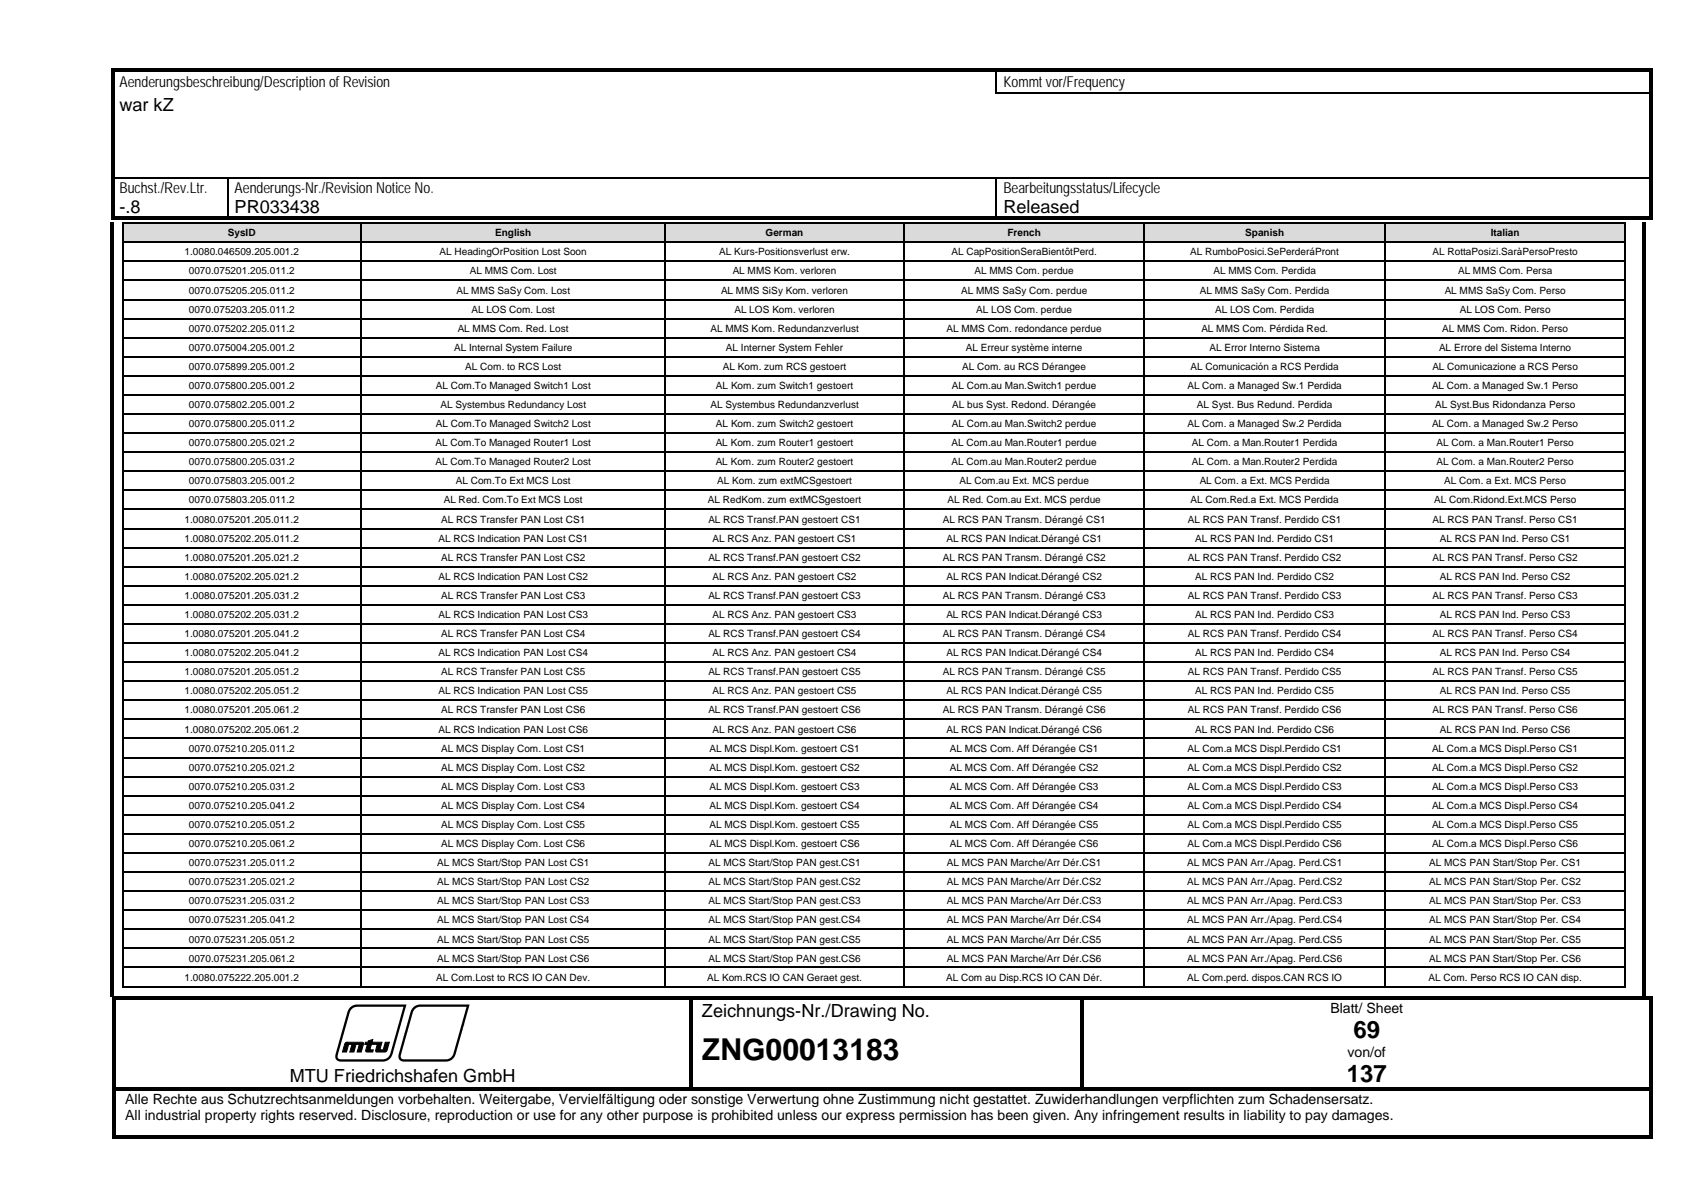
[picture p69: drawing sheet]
<svg xmlns="http://www.w3.org/2000/svg" width="297mm" height="210mm" viewBox="0 0 297 210" stroke-linecap="round" stroke-linejoin="round" font-family="sans-serif">
<defs><g id="words">
<text font-size="5.3" x="123.3" y="186.2">ZNG00013183</text>
<g font-size="4.2">
<text x="237.7" y="182.4">69</text>
<text x="236.5" y="190.1">137</text>
</g>
<g font-size="3.2">
<text x="21" y="19.5">war kZ</text>
<text x="21" y="37.4">-.8</text>
<text x="41.2" y="37.4">PR033438</text>
<text x="176.2" y="37.4">Released</text>
<text x="123.3" y="178.5">Zeichnungs-Nr./Drawing No.</text>
<text x="50.9" y="190">MTU Friedrichshafen GmbH</text>
</g>
<g font-size="2.6">
<text x="21" y="15.3">Aenderungsbeschreibung/Descriptionof Revision</text>
<text x="176.2" y="15.3">Kommt vor/Frequency</text>
<text x="21" y="33.9">Buchst./Rev.Ltr.</text>
<text x="41.2" y="33.9">Aenderungs-Nr./RevisionNotice No.</text>
<text x="176.2" y="33.9">Bearbeitungsstatus/Lifecycle</text>
</g>
<g font-size="2.5">
<text x="233.7" y="177.8">Blatt/ Sheet</text>
<text x="236.7" y="185.5">von/of</text>
<text x="22" y="193.8">Alle Rechte aus Schutzrechtsanmeldungen vorbehalten. Weitergabe, Vervielfältigung oder sonstige Verwertung ohne Zustimmung nicht gestattet. Zuwiderhandlungen verpflichten zum Schadensersatz.</text>
<text x="22" y="196.6">All industrial property rights reserved. Disclosure, reproduction or use for any other purpose is prohibited unless our express permission has been given. Any infringement results in liability to pay damages.</text>
</g>
<g font-size="1.8">
<text x="40" y="41.5">SysID</text>
<text x="87" y="41.5">English</text>
<text x="134.5" y="41.5">German</text>
<text x="177" y="41.5">French</text>
<text x="218.7" y="41.5">Spanish</text>
<text x="261.8" y="41.5">Italian</text>
<text x="32.4" y="44.9">1.0080.046509.205.001.2</text>
<text x="77.2" y="44.9">AL HeadingOrPosition Lost Soon</text>
<text x="126.3" y="44.9">AL Kurs-Positionsverlust erw.</text>
<text x="167.1" y="44.9">AL CapPositionSeraBientôtPerd.</text>
<text x="209" y="44.9">AL RumboPosici.SePerderáPront</text>
<text x="251.6" y="44.9">AL RottaPosizi.SaràPersoPresto</text>
<text x="33.2" y="48.2">0070.075201.205.011.2</text>
<text x="33.2" y="51.6">0070.075205.205.011.2</text>
<text x="80.2" y="51.6">AL MMS SaSy Com. Lost</text>
<text x="82.5" y="48.2">AL MMS Com. Lost</text>
<text x="126.6" y="51.6">AL MMS SiSy Kom. verloren</text>
<text x="128.7" y="48.2">AL MMS Kom. verloren</text>
<text x="168.8" y="51.6">AL MMS SaSy Com. perdue</text>
<text x="171.2" y="48.2">AL MMS Com. perdue</text>
<text x="210.8" y="51.6">AL MMS SaSy Com. Perdida</text>
<text x="213.1" y="48.2">AL MMS Com. Perdida</text>
<text x="253.7" y="51.6">AL MMS SaSy Com. Perso</text>
<text x="256.1" y="48.2">AL MMS Com. Persa</text>
<text x="33.2" y="54.9">0070.075203.205.011.2</text>
<text x="33.2" y="58.3">0070.075202.205.011.2</text>
<text x="80.4" y="58.3">AL MMS Com. Red. Lost</text>
<text x="82.8" y="54.9">AL LOS Com. Lost</text>
<text x="124.8" y="58.3">AL MMS Kom. Redundanzverlust</text>
<text x="129" y="54.9">AL LOS Kom. verloren</text>
<text x="166.3" y="58.3">AL MMS Com. redondance perdue</text>
<text x="171.5" y="54.9">AL LOS Com. perdue</text>
<text x="211" y="58.3">AL MMS Com. Pérdida Red.</text>
<text x="213.4" y="54.9">AL LOS Com. Perdida</text>
<text x="253.3" y="58.3">AL MMS Com. Ridon. Perso</text>
<text x="256.4" y="54.9">AL LOS Com. Perso</text>
<text x="33.2" y="61.6">0070.075004.205.001.2</text>
<text x="33.2" y="65">0070.075899.205.001.2</text>
<text x="79.8" y="61.6">AL Internal System Failure</text>
<text x="81.7" y="65">AL Com. to RCS Lost</text>
<text x="127" y="65">AL Kom. zum RCS gestoert</text>
<text x="127.5" y="61.6">AL Interner System Fehler</text>
<text x="169" y="65">AL Com. au RCS Dérangee</text>
<text x="169.6" y="61.6">AL Erreur système interne</text>
<text x="209.1" y="65">AL Comunicación a RCS Perdida</text>
<text x="212.4" y="61.6">AL Error Interno Sistema</text>
<text x="251.6" y="65">AL Comunicazione a RCS Perso</text>
<text x="252.8" y="61.6">AL Errore del Sistema Interno</text>
<text x="33.2" y="68.3">0070.075800.205.001.2</text>
<text x="33.2" y="71.7">0070.075802.205.001.2</text>
<text x="76.5" y="68.3">AL Com.To Managed Switch1 Lost</text>
<text x="77.4" y="71.7">AL Systembus Redundancy Lost</text>
<text x="124.8" y="71.7">AL Systembus Redundanzverlust</text>
<text x="125.7" y="68.3">AL Kom. zum Switch1 gestoert</text>
<text x="167.2" y="68.3">AL Com.au Man.Switch1 perdue</text>
<text x="167.3" y="71.7">AL bus Syst. Redond. Dérangée</text>
<text x="208.6" y="68.3">AL Com. a Managed Sw.1 Perdida</text>
<text x="210.2" y="71.7">AL Syst. Bus Redund. Perdida</text>
<text x="251.5" y="68.3">AL Com. a Managed Sw.1 Perso</text>
<text x="252.1" y="71.7">AL Syst.Bus Ridondanza Perso</text>
<text x="33.2" y="75">0070.075800.205.011.2</text>
<text x="76.5" y="75">AL Com.To Managed Switch2 Lost</text>
<text x="125.7" y="75">AL Kom. zum Switch2 gestoert</text>
<text x="167.2" y="75">AL Com.au Man.Switch2 perdue</text>
<text x="208.6" y="75">AL Com. a Managed Sw.2 Perdida</text>
<text x="251.5" y="75">AL Com. a Managed Sw.2 Perso</text>
<text x="33.2" y="78.4">0070.075800.205.021.2</text>
<text x="33.2" y="81.7">0070.075800.205.031.2</text>
<text x="76.5" y="78.4">AL Com.To Managed Router1 Lost</text>
<text x="76.5" y="81.7">AL Com.To Managed Router2 Lost</text>
<text x="125.7" y="78.4">AL Kom. zum Router1 gestoert</text>
<text x="125.7" y="81.7">AL Kom. zum Router2 gestoert</text>
<text x="167.2" y="78.4">AL Com.au Man.Router1 perdue</text>
<text x="167.2" y="81.7">AL Com.au Man.Router2 perdue</text>
<text x="209.3" y="78.4">AL Com. a Man.Router1 Perdida</text>
<text x="209.3" y="81.7">AL Com. a Man.Router2 Perdida</text>
<text x="252.3" y="81.7">AL Com. a Man.Router2 Perso</text>
<text x="252.3" y="78.4">AL Com. a Man.Router1 Perso</text>
<text x="33.2" y="85.1">0070.075803.205.001.2</text>
<text x="33.2" y="88.4">0070.075803.205.011.2</text>
<text x="77.9" y="88.4">AL Red. Com.To Ext MCS Lost</text>
<text x="80.1" y="85.1">AL Com.To Ext MCS Lost</text>
<text x="124.3" y="88.4">AL RedKom. zum extMCSgestoert</text>
<text x="126" y="85.1">AL Kom. zum extMCSgestoert</text>
<text x="166.4" y="88.4">AL Red. Com.au Ext. MCS perdue</text>
<text x="168.5" y="85.1">AL Com.au Ext. MCS perdue</text>
<text x="209.1" y="88.4">AL Com.Red.a Ext. MCS Perdida</text>
<text x="210.7" y="85.1">AL Com. a Ext. MCS Perdida</text>
<text x="251.9" y="88.4">AL Com.Ridond.Ext.MCS Perso</text>
<text x="253.7" y="85.1">AL Com. a Ext. MCS Perso</text>
<text x="32.4" y="91.8">1.0080.075201.205.011.2</text>
<text x="32.4" y="95.1">1.0080.075202.205.011.2</text>
<text x="77" y="95.1">AL RCS Indication PAN Lost CS1</text>
<text x="77.5" y="91.8">AL RCS Transfer PAN Lost CS1</text>
<text x="124.4" y="91.8">AL RCS Transf.PAN gestoert CS1</text>
<text x="125.2" y="95.1">AL RCS Anz. PAN gestoert CS1</text>
<text x="165.6" y="91.8">AL RCS PAN Transm. Dérangé CS1</text>
<text x="166.2" y="95.1">AL RCS PAN Indicat.Dérangé CS1</text>
<text x="208.7" y="91.8">AL RCS PAN Transf. Perdido CS1</text>
<text x="209.9" y="95.1">AL RCS PAN Ind. Perdido CS1</text>
<text x="251.6" y="91.8">AL RCS PAN Transf. Perso CS1</text>
<text x="252.9" y="95.1">AL RCS PAN Ind. Perso CS1</text>
<text x="32.4" y="98.5">1.0080.075201.205.021.2</text>
<text x="32.4" y="101.8">1.0080.075202.205.021.2</text>
<text x="77" y="101.8">AL RCS Indication PAN Lost CS2</text>
<text x="77.5" y="98.5">AL RCS Transfer PAN Lost CS2</text>
<text x="124.4" y="98.5">AL RCS Transf.PAN gestoert CS2</text>
<text x="125.2" y="101.8">AL RCS Anz. PAN gestoert CS2</text>
<text x="165.6" y="98.5">AL RCS PAN Transm. Dérangé CS2</text>
<text x="166.2" y="101.8">AL RCS PAN Indicat.Dérangé CS2</text>
<text x="208.7" y="98.5">AL RCS PAN Transf. Perdido CS2</text>
<text x="209.9" y="101.8">AL RCS PAN Ind. Perdido CS2</text>
<text x="251.6" y="98.5">AL RCS PAN Transf. Perso CS2</text>
<text x="252.9" y="101.8">AL RCS PAN Ind. Perso CS2</text>
<text x="32.4" y="105.2">1.0080.075201.205.031.2</text>
<text x="77.5" y="105.2">AL RCS Transfer PAN Lost CS3</text>
<text x="124.4" y="105.2">AL RCS Transf.PAN gestoert CS3</text>
<text x="165.6" y="105.2">AL RCS PAN Transm. Dérangé CS3</text>
<text x="208.7" y="105.2">AL RCS PAN Transf. Perdido CS3</text>
<text x="251.6" y="105.2">AL RCS PAN Transf. Perso CS3</text>
<text x="32.4" y="108.5">1.0080.075202.205.031.2</text>
<text x="32.4" y="111.9">1.0080.075201.205.041.2</text>
<text x="77" y="108.5">AL RCS Indication PAN Lost CS3</text>
<text x="77.5" y="111.9">AL RCS Transfer PAN Lost CS4</text>
<text x="124.4" y="111.9">AL RCS Transf.PAN gestoert CS4</text>
<text x="125.2" y="108.5">AL RCS Anz. PAN gestoert CS3</text>
<text x="165.6" y="111.9">AL RCS PAN Transm. Dérangé CS4</text>
<text x="166.2" y="108.5">AL RCS PAN Indicat.Dérangé CS3</text>
<text x="208.7" y="111.9">AL RCS PAN Transf. Perdido CS4</text>
<text x="209.9" y="108.5">AL RCS PAN Ind. Perdido CS3</text>
<text x="251.6" y="111.9">AL RCS PAN Transf. Perso CS4</text>
<text x="252.9" y="108.5">AL RCS PAN Ind. Perso CS3</text>
<text x="32.4" y="115.2">1.0080.075202.205.041.2</text>
<text x="32.4" y="118.6">1.0080.075201.205.051.2</text>
<text x="77" y="115.2">AL RCS Indication PAN Lost CS4</text>
<text x="77.5" y="118.6">AL RCS Transfer PAN Lost CS5</text>
<text x="124.4" y="118.6">AL RCS Transf.PAN gestoert CS5</text>
<text x="125.2" y="115.2">AL RCS Anz. PAN gestoert CS4</text>
<text x="165.6" y="118.6">AL RCS PAN Transm. Dérangé CS5</text>
<text x="166.2" y="115.2">AL RCS PAN Indicat.Dérangé CS4</text>
<text x="208.7" y="118.6">AL RCS PAN Transf. Perdido CS5</text>
<text x="209.9" y="115.2">AL RCS PAN Ind. Perdido CS4</text>
<text x="251.6" y="118.6">AL RCS PAN Transf. Perso CS5</text>
<text x="252.9" y="115.2">AL RCS PAN Ind. Perso CS4</text>
<text x="32.4" y="121.9">1.0080.075202.205.051.2</text>
<text x="32.4" y="125.3">1.0080.075201.205.061.2</text>
<text x="77" y="121.9">AL RCS Indication PAN Lost CS5</text>
<text x="77.5" y="125.3">AL RCS Transfer PAN Lost CS6</text>
<text x="124.4" y="125.3">AL RCS Transf.PAN gestoert CS6</text>
<text x="125.2" y="121.9">AL RCS Anz. PAN gestoert CS5</text>
<text x="165.6" y="125.3">AL RCS PAN Transm. Dérangé CS6</text>
<text x="166.2" y="121.9">AL RCS PAN Indicat.Dérangé CS5</text>
<text x="208.7" y="125.3">AL RCS PAN Transf. Perdido CS6</text>
<text x="209.9" y="121.9">AL RCS PAN Ind. Perdido CS5</text>
<text x="251.6" y="125.3">AL RCS PAN Transf. Perso CS6</text>
<text x="252.9" y="121.9">AL RCS PAN Ind. Perso CS5</text>
<text x="32.4" y="128.6">1.0080.075202.205.061.2</text>
<text x="33.2" y="132">0070.075210.205.011.2</text>
<text x="77" y="128.6">AL RCS Indication PAN Lost CS6</text>
<text x="77.5" y="132">AL MCS Display Com. Lost CS1</text>
<text x="124.6" y="132">AL MCS Displ.Kom. gestoert CS1</text>
<text x="125.2" y="128.6">AL RCS Anz. PAN gestoert CS6</text>
<text x="166.2" y="128.6">AL RCS PAN Indicat.Dérangé CS6</text>
<text x="166.9" y="132">AL MCS Com. Aff Dérangée CS1</text>
<text x="208.6" y="132">AL Com.a MCS Displ.Perdido CS1</text>
<text x="209.9" y="128.6">AL RCS PAN Ind. Perdido CS6</text>
<text x="251.5" y="132">AL Com.a MCS Displ.Perso CS1</text>
<text x="252.9" y="128.6">AL RCS PAN Ind. Perso CS6</text>
<text x="33.2" y="135.3">0070.075210.205.021.2</text>
<text x="77.5" y="135.3">AL MCS Display Com. Lost CS2</text>
<text x="124.6" y="135.3">AL MCS Displ.Kom. gestoert CS2</text>
<text x="166.9" y="135.3">AL MCS Com. Aff Dérangée CS2</text>
<text x="208.6" y="135.3">AL Com.a MCS Displ.Perdido CS2</text>
<text x="251.5" y="135.3">AL Com.a MCS Displ.Perso CS2</text>
<text x="33.2" y="138.7">0070.075210.205.031.2</text>
<text x="33.2" y="142">0070.075210.205.041.2</text>
<text x="77.5" y="138.7">AL MCS Display Com. Lost CS3</text>
<text x="77.5" y="142">AL MCS Display Com. Lost CS4</text>
<text x="124.6" y="138.7">AL MCS Displ.Kom. gestoert CS3</text>
<text x="124.6" y="142">AL MCS Displ.Kom. gestoert CS4</text>
<text x="166.9" y="138.7">AL MCS Com. Aff Dérangée CS3</text>
<text x="166.9" y="142">AL MCS Com. Aff Dérangée CS4</text>
<text x="208.6" y="138.7">AL Com.a MCS Displ.Perdido CS3</text>
<text x="208.6" y="142">AL Com.a MCS Displ.Perdido CS4</text>
<text x="251.5" y="138.7">AL Com.a MCS Displ.Perso CS3</text>
<text x="251.5" y="142">AL Com.a MCS Displ.Perso CS4</text>
<text x="33.2" y="145.4">0070.075210.205.051.2</text>
<text x="33.2" y="148.7">0070.075210.205.061.2</text>
<text x="77.5" y="145.4">AL MCS Display Com. Lost CS5</text>
<text x="77.5" y="148.7">AL MCS Display Com. Lost CS6</text>
<text x="124.6" y="145.4">AL MCS Displ.Kom. gestoert CS5</text>
<text x="124.6" y="148.7">AL MCS Displ.Kom. gestoert CS6</text>
<text x="166.9" y="145.4">AL MCS Com. Aff Dérangée CS5</text>
<text x="166.9" y="148.7">AL MCS Com. Aff Dérangée CS6</text>
<text x="208.6" y="145.4">AL Com.a MCS Displ.Perdido CS5</text>
<text x="208.6" y="148.7">AL Com.a MCS Displ.Perdido CS6</text>
<text x="251.5" y="145.4">AL Com.a MCS Displ.Perso CS5</text>
<text x="251.5" y="148.7">AL Com.a MCS Displ.Perso CS6</text>
<text x="33.2" y="152.1">0070.075231.205.011.2</text>
<text x="33.2" y="155.4">0070.075231.205.021.2</text>
<text x="76.8" y="152.1">AL MCS Start/Stop PAN Lost CS1</text>
<text x="76.8" y="155.4">AL MCS Start/Stop PAN Lost CS2</text>
<text x="124.4" y="152.1">AL MCS Start/Stop PAN gest.CS1</text>
<text x="124.4" y="155.4">AL MCS Start/Stop PAN gest.CS2</text>
<text x="166.3" y="152.1">AL MCS PAN Marche/Arr Dér.CS1</text>
<text x="166.3" y="155.4">AL MCS PAN Marche/Arr Dér.CS2</text>
<text x="208.5" y="152.1">AL MCS PAN Arr./Apag. Perd.CS1</text>
<text x="208.5" y="155.4">AL MCS PAN Arr./Apag. Perd.CS2</text>
<text x="251" y="152.1">AL MCS PAN Start/Stop Per. CS1</text>
<text x="251" y="155.4">AL MCS PAN Start/Stop Per. CS2</text>
<text x="33.2" y="158.8">0070.075231.205.031.2</text>
<text x="76.8" y="158.8">AL MCS Start/Stop PAN Lost CS3</text>
<text x="124.4" y="158.8">AL MCS Start/Stop PAN gest.CS3</text>
<text x="166.3" y="158.8">AL MCS PAN Marche/Arr Dér.CS3</text>
<text x="208.5" y="158.8">AL MCS PAN Arr./Apag. Perd.CS3</text>
<text x="251" y="158.8">AL MCS PAN Start/Stop Per. CS3</text>
<text x="33.2" y="162.2">0070.075231.205.041.2</text>
<text x="33.2" y="165.5">0070.075231.205.051.2</text>
<text x="76.8" y="162.2">AL MCS Start/Stop PAN Lost CS4</text>
<text x="76.8" y="165.5">AL MCS Start/Stop PAN Lost CS5</text>
<text x="124.4" y="162.2">AL MCS Start/Stop PAN gest.CS4</text>
<text x="124.4" y="165.5">AL MCS Start/Stop PAN gest.CS5</text>
<text x="166.3" y="162.2">AL MCS PAN Marche/Arr Dér.CS4</text>
<text x="166.3" y="165.5">AL MCS PAN Marche/Arr Dér.CS5</text>
<text x="208.5" y="162.2">AL MCS PAN Arr./Apag. Perd.CS4</text>
<text x="208.5" y="165.5">AL MCS PAN Arr./Apag. Perd.CS5</text>
<text x="251" y="162.2">AL MCS PAN Start/Stop Per. CS4</text>
<text x="251" y="165.5">AL MCS PAN Start/Stop Per. CS5</text>
<text x="32.4" y="172.2">1.0080.075222.205.001.2</text>
<text x="33.2" y="168.8">0070.075231.205.061.2</text>
<text x="76.6" y="172.2">AL Com.Lost to RCS IO CAN Dev.</text>
<text x="76.8" y="168.8">AL MCS Start/Stop PAN Lost CS6</text>
<text x="124.2" y="172.2">AL Kom.RCS IO CAN Geraet gest.</text>
<text x="124.4" y="168.8">AL MCS Start/Stop PAN gest.CS6</text>
<text x="166.2" y="172.2">AL Com au Disp.RCS IO CAN Dér.</text>
<text x="166.3" y="168.8">AL MCS PAN Marche/Arr Dér.CS6</text>
<text x="208.5" y="168.8">AL MCS PAN Arr./Apag. Perd.CS6</text>
<text x="208.5" y="172.2">AL Com.perd. dispos.CAN RCS IO</text>
<text x="250.9" y="172.2">AL Com. Perso RCS IO CAN disp.</text>
<text x="251" y="168.8">AL MCS PAN Start/Stop Per. CS6</text>
</g>
</g></defs>
<g fill="#000">
<path d="M19.5 12h.6v.5h-.6z" fill-rule="evenodd"/>
<path d="M19.5 12h.6v.5h-.6z" fill-rule="evenodd"/>
<path d="M19.5 12.5h.6v3.7h-.6z" fill-rule="evenodd"/>
<path d="M19.5 16.2h.6v.3h-.6z" fill-rule="evenodd"/>
<path d="M20.1 12h154.8v.5h-154.8z" fill-rule="evenodd"/>
<path d="M174.9 12h.5v.5h-.5z" fill-rule="evenodd"/>
<path d="M175.4 12h24.6v.5h-24.6z" fill-rule="evenodd"/>
<path d="M200 12h.6v.5h-.6z" fill-rule="evenodd"/>
<path d="M200.6 12h89.2v.5h-89.2z" fill-rule="evenodd"/>
<path d="M289.8 12h.5v.5h-.5z" fill-rule="evenodd"/>
<path d="M289.8 12h.5v.5h-.5z" fill-rule="evenodd"/>
<path d="M289.8 12.5h.5v3.7h-.5z" fill-rule="evenodd"/>
<path d="M289.8 16.2h.5v.3h-.5z" fill-rule="evenodd"/>
<path d="M19.5 16.5h.6v3.7h-.6z" fill-rule="evenodd"/>
<path d="M19.5 20.2h.6v3.6h-.6z" fill-rule="evenodd"/>
<path d="M19.5 23.8h.6v3.7h-.6z" fill-rule="evenodd"/>
<path d="M19.5 27.5h.6v3.6h-.6z" fill-rule="evenodd"/>
<path d="M19.5 31.4h.6v3h-.6z" fill-rule="evenodd"/>
<path d="M19.5 34.4h.6v3.7h-.6z" fill-rule="evenodd"/>
<path d="M19.5 38.1h.6v.5h-.6z" fill-rule="evenodd"/>
<path d="M19.5 38.1h.6v.5h-.6z" fill-rule="evenodd"/>
<path d="M20.1 38.1h19.8v.5h-19.8z" fill-rule="evenodd"/>
<path d="M39.9 38.1h.5v.5h-.5z" fill-rule="evenodd"/>
<path d="M40.4 38.1h134.5v.5h-134.5z" fill-rule="evenodd"/>
<path d="M174.9 38.1h.5v.5h-.5z" fill-rule="evenodd"/>
<path d="M175.4 38.1h114.4v.5h-114.4z" fill-rule="evenodd"/>
<path d="M289.8 16.5h.5v3.7h-.5z" fill-rule="evenodd"/>
<path d="M289.8 20.2h.5v3.6h-.5z" fill-rule="evenodd"/>
<path d="M289.8 23.8h.5v3.7h-.5z" fill-rule="evenodd"/>
<path d="M289.8 27.5h.5v3.6h-.5z" fill-rule="evenodd"/>
<path d="M289.8 31.4h.5v3h-.5z" fill-rule="evenodd"/>
<path d="M289.8 34.4h.5v3.7h-.5z" fill-rule="evenodd"/>
<path d="M289.8 38.1h.5v.5h-.5z" fill-rule="evenodd"/>
<path d="M289.8 38.1h.5v.5h-.5z" fill-rule="evenodd"/>
<path d="M19.8 175h.5v.5h-.5z" fill-rule="evenodd"/>
<path d="M19.8 175h.5v.5h-.5z" fill-rule="evenodd"/>
<path d="M20.3 175h100.8v.5h-100.8z" fill-rule="evenodd"/>
<path d="M121.1 175h.5v.5h-.5z" fill-rule="evenodd"/>
<path d="M121.6 175h68.2v.5h-68.2z" fill-rule="evenodd"/>
<path d="M189.8 175h.6v.5h-.6z" fill-rule="evenodd"/>
<path d="M190.4 175h99.4v.5h-99.4z" fill-rule="evenodd"/>
<path d="M289.8 175h.5v.5h-.5z" fill-rule="evenodd"/>
<path d="M289.8 175h.5v.5h-.5z" fill-rule="evenodd"/>
<path d="M19.8 175.5h.5v15.4h-.5z" fill-rule="evenodd"/>
<path d="M19.8 190.9h.5v.6h-.5z" fill-rule="evenodd"/>
<path d="M19.8 191.5h.5v8h-.5z" fill-rule="evenodd"/>
<path d="M20.3 190.9h100.8v.6h-100.8z" fill-rule="evenodd"/>
<path d="M121.1 175.5h.5v15.4h-.5z" fill-rule="evenodd"/>
<path d="M121.1 190.9h.5v.6h-.5z" fill-rule="evenodd"/>
<path d="M121.6 190.9h68.2v.6h-68.2z" fill-rule="evenodd"/>
<path d="M189.8 175.5h.6v15.4h-.6z" fill-rule="evenodd"/>
<path d="M189.8 190.9h.6v.6h-.6z" fill-rule="evenodd"/>
<path d="M190.4 190.9h99.4v.6h-99.4z" fill-rule="evenodd"/>
<path d="M289.8 175.5h.5v15.4h-.5z" fill-rule="evenodd"/>
<path d="M289.8 190.9h.5v.6h-.5z" fill-rule="evenodd"/>
<path d="M289.8 191.5h.5v8h-.5z" fill-rule="evenodd"/>
<path d="M19.8 199.5h.5v.5h-.5z" fill-rule="evenodd"/>
<path d="M19.8 199.5h.5v.5h-.5z" fill-rule="evenodd"/>
<path d="M20.3 199.5h269.5v.5h-269.5z" fill-rule="evenodd"/>
<path d="M289.8 199.5h.5v.5h-.5z" fill-rule="evenodd"/>
<path d="M289.8 199.5h.5v.5h-.5z" fill-rule="evenodd"/>
</g>
<path d="M175 12.5v3.7M20.1 31.3h19.8M40 31.4v6.7M40.1 31.3h134.8M175 31.4v6.7M175.2 31.3h114.6" fill="none" stroke="#000" stroke-width=".25"/>
<path d="M174.9 16.3h25.1M200.4 16.3h89.4" fill="none" stroke="#000" stroke-width=".34"/>
<g fill="#000">
<path d="M200 16.2h.4v.3h-.4zM19.5 31.1h.6v.3h-.6zM39.9 31.4h.2zM39.9 31.1h.2v.3h-.2zM174.9 31.4h.3zM174.9 31.1h.3v.3h-.3zM289.8 31.1h.5v.3h-.5zM60.6 183.2l.3-.2h2.2a.47 .47 0 0 1 .6 .1 .47 .47 0 0 1 .1 .6l-.4 1h-.7l.4-1.3h-.6l-.3 1.3h-.8l.4-1.3h-.6l-.3 1.3h-.8zM64.2 183h.4l.1-.2 .8-.3-.2 .5h1.8l-.4 1.4h.6l.4-1.4h.7l-.1 .4a1.4 1.4 0 0 1-.7 1.3h-1a.44 .44 0 0 1-.6-.3l.3-1h-1.1l-.2 1h.6l-.1 .3h-.5a.51 .51 0 0 1-.8-.3l.3-1h-.4z"/>
<path d="M61.5 176.9l.6-.4 .6-.1h8.7l-2.4 8.6a2.24 2.24 0 0 1-2.7 1.4h-6.4a1.06 1.06 0 0 1-1-.6 1.06 1.06 0 0 1 .2-1.1l1.9-6.9zM61.8 177.2l-.4 .7-2 7.2a.69 .69 0 0 0 .1 .8 .69 .69 0 0 0 .8 .1h6.9a1.38 1.38 0 0 0 1.4-1.1l2.3-8.1h-8.2z"/>
<path d="M72.6 176.9l.6-.4 .6-.1h8.7l-2.5 8.6a2.21 2.21 0 0 1-2.6 1.4h-6.4a1.06 1.06 0 0 1-1-.6 1.06 1.06 0 0 1 .1-1.1l2-7.1zM72.9 177.2l-.4 .7-2 7.2a.69 .69 0 0 0 .1 .8 .69 .69 0 0 0 .8 .1h6.9a1.38 1.38 0 0 0 1.4-1.1l2.2-8.1h-8.1z"/>
</g>
<path d="M60.6 183.2l.3-.2h2.2a.47 .47 0 0 1 .6 .1 .47 .47 0 0 1 .1 .6l-.4 1h-.7l.4-1.3h-.6l-.3 1.3h-.8l.4-1.3h-.6l-.3 1.3h-.8zM64.2 183h.4l.1-.2 .8-.3-.2 .5h1.8l-.4 1.4h.6l.4-1.4h.7l-.1 .4a1.4 1.4 0 0 1-.7 1.3h-1a.44 .44 0 0 1-.6-.3l.3-1h-1.1l-.2 1h.6l-.1 .3h-.5a.51 .51 0 0 1-.8-.3l.3-1h-.4z" fill="none" stroke="#000" stroke-width=".18"/>
<g fill="#dadada">
<path d="M21.7 39.4h41.6v3h-41.6z" fill-rule="evenodd"/>
<path d="M22.8 39.9h39.4v2h-39.4z" fill-rule="evenodd"/>
<path d="M63.6 39.4h53.1v3h-53.1z" fill-rule="evenodd"/>
<path d="M64.7 39.9h50.9v2h-50.9z" fill-rule="evenodd"/>
<path d="M117 39.4h41.6v3h-41.6z" fill-rule="evenodd"/>
<path d="M118.1 39.9h39.5v2h-39.5z" fill-rule="evenodd"/>
<path d="M158.8 39.4h42v3h-42z" fill-rule="evenodd"/>
<path d="M160 39.9h39.8v2h-39.8z" fill-rule="evenodd"/>
<path d="M201 39.4h42.1v3h-42.1z" fill-rule="evenodd"/>
<path d="M202.2 39.9h39.8v2h-39.8z" fill-rule="evenodd"/>
<path d="M243.3 39.4h42v3h-42z" fill-rule="evenodd"/>
<path d="M244.5 39.9h39.7v2h-39.7z" fill-rule="evenodd"/>
</g>
<g fill="#000">
<path d="M21.4 39h.3v.4h-.3zM21.4 39h.3v.3h-.3zM63.3 39.3l.3 .1zM63.3 39h.3v.3h-.3zM116.7 39.3l.3 .1zM116.7 39h.3v.3h-.3zM158.6 39.3l.4 .1zM158.6 39h.4v.3h-.4zM200.9 39.3l.3 .1zM200.9 39h.3v.3h-.3zM243.1 39.3l.3 .1zM243.1 39h.3v.3h-.3z"/>
<path d="M285.3 39h.3v.4h-.3zM285.3 39h.3v.3h-.3zM21.4 42.4h.3v.3h-.3zM21.4 45.7h.3v.4h-.3zM21.4 49.1h.3v.3h-.3zM21.4 52.4h.3v.4h-.3zM21.4 55.8h.3v.3h-.3zM21.4 59.1h.3v.4h-.3zM63.3 42.4h.3v.3h-.3zM63.3 45.7h.3v.4h-.3zM63.3 49.1h.3v.3h-.3zM63.3 52.4h.3v.4h-.3z"/>
<path d="M63.3 55.8h.3v.3h-.3zM63.3 59.1h.3v.4h-.3zM116.7 42.4h.3v.3h-.3zM116.7 45.7h.3v.4h-.3zM116.7 49.1h.3v.3h-.3zM116.7 52.4h.3v.4h-.3zM116.7 55.8h.3v.3h-.3zM116.7 59.1h.3v.4h-.3zM158.6 42.4h.4v.3h-.4zM158.6 45.7h.4v.4h-.4zM158.6 49.1h.4v.3h-.4zM158.6 52.4h.4v.4h-.4z"/>
<path d="M158.6 55.8h.4v.3h-.4zM158.6 59.1h.4v.4h-.4zM200.9 42.4h.3v.3h-.3zM200.9 45.7h.3v.4h-.3zM200.9 49.1h.3v.3h-.3zM200.9 52.4h.3v.4h-.3zM200.9 55.8h.3v.3h-.3zM200.9 59.1h.3v.4h-.3zM243.1 42.4h.3v.3h-.3zM243.1 45.7h.3v.4h-.3zM243.1 49.1h.3v.3h-.3zM243.1 52.4h.3v.4h-.3z"/>
<path d="M243.1 55.8h.3v.3h-.3zM243.1 59.1h.3v.4h-.3zM285.3 42.4h.3v.3h-.3zM285.3 45.7h.3v.4h-.3zM285.3 49.1h.3v.3h-.3zM285.3 52.4h.3v.4h-.3zM285.3 55.8h.3v.3h-.3zM285.3 59.1h.3v.4h-.3zM21.4 62.5h.3v.3h-.3zM21.4 65.8h.3v.4h-.3zM21.4 69.2h.3v.3h-.3zM21.4 72.5h.3v.4h-.3z"/>
<path d="M21.4 75.9h.3v.3h-.3zM21.4 79.2h.3v.4h-.3zM63.3 62.5h.3v.3h-.3zM63.3 65.8h.3v.4h-.3zM63.3 69.2h.3v.3h-.3zM63.3 72.5h.3v.4h-.3zM63.3 75.9h.3v.3h-.3zM63.3 79.2h.3v.4h-.3zM116.7 62.5h.3v.3h-.3zM116.7 65.8h.3v.4h-.3zM116.7 69.2h.3v.3h-.3zM116.7 72.5h.3v.4h-.3z"/>
<path d="M116.7 75.9h.3v.3h-.3zM116.7 79.2h.3v.4h-.3zM158.6 62.5h.4v.3h-.4zM158.6 65.8h.4v.4h-.4zM158.6 69.2h.4v.3h-.4zM158.6 72.5h.4v.4h-.4zM158.6 75.9h.4v.3h-.4zM158.6 79.2h.4v.4h-.4zM200.9 62.5h.3v.3h-.3zM200.9 65.8h.3v.4h-.3zM200.9 69.2h.3v.3h-.3zM200.9 72.5h.3v.4h-.3z"/>
<path d="M200.9 75.9h.3v.3h-.3zM200.9 79.2h.3v.4h-.3zM243.1 62.5h.3v.3h-.3zM243.1 65.8h.3v.4h-.3zM243.1 69.2h.3v.3h-.3zM243.1 72.5h.3v.4h-.3zM243.1 75.9h.3v.3h-.3zM243.1 79.2h.3v.4h-.3zM285.3 62.5h.3v.3h-.3zM285.3 65.8h.3v.4h-.3zM285.3 69.2h.3v.3h-.3zM285.3 72.5h.3v.4h-.3z"/>
<path d="M285.3 75.9h.3v.3h-.3zM285.3 79.2h.3v.4h-.3zM21.4 82.6h.3v.4h-.3zM21.4 85.9h.3v.4h-.3zM21.4 89.3h.3v.3h-.3zM21.4 92.6h.3v.4h-.3zM21.4 96h.3v.4h-.3zM21.4 99.3h.3v.4h-.3zM63.3 82.6h.3v.4h-.3zM63.3 85.9h.3v.4h-.3zM63.3 89.3h.3v.3h-.3zM63.3 92.6h.3v.4h-.3z"/>
<path d="M63.3 96h.3v.4h-.3zM63.3 99.3h.3v.4h-.3zM116.7 82.6h.3v.4h-.3zM116.7 85.9h.3v.4h-.3zM116.7 89.3h.3v.3h-.3zM116.7 92.6h.3v.4h-.3zM116.7 96h.3v.4h-.3zM116.7 99.3h.3v.4h-.3zM158.6 82.6h.4v.4h-.4zM158.6 85.9h.4v.4h-.4zM158.6 89.3h.4v.3h-.4zM158.6 92.6h.4v.4h-.4z"/>
<path d="M158.6 96h.4v.4h-.4zM158.6 99.3h.4v.4h-.4zM200.9 82.6h.3v.4h-.3zM200.9 85.9h.3v.4h-.3zM200.9 89.3h.3v.3h-.3zM200.9 92.6h.3v.4h-.3zM200.9 96h.3v.4h-.3zM200.9 99.3h.3v.4h-.3zM243.1 82.6h.3v.4h-.3zM243.1 85.9h.3v.4h-.3zM243.1 89.3h.3v.3h-.3zM243.1 92.6h.3v.4h-.3z"/>
<path d="M243.1 96h.3v.4h-.3zM243.1 99.3h.3v.4h-.3zM285.3 82.6h.3v.4h-.3zM285.3 85.9h.3v.4h-.3zM285.3 89.3h.3v.3h-.3zM285.3 92.6h.3v.4h-.3zM285.3 96h.3v.4h-.3zM285.3 99.3h.3v.4h-.3zM21.4 102.7h.3v.4h-.3zM21.4 106h.3v.4h-.3zM21.4 109.4h.3v.3h-.3zM21.4 112.8h.3v.3h-.3z"/>
<path d="M21.4 116.1h.3v.4h-.3zM21.4 119.4h.3v.4h-.3zM63.3 102.7h.3v.4h-.3zM63.3 106h.3v.4h-.3zM63.3 109.4h.3v.3h-.3zM63.3 112.8h.3v.3h-.3zM63.3 116.1h.3v.4h-.3zM63.3 119.4h.3v.4h-.3zM116.7 102.7h.3v.4h-.3zM116.7 106h.3v.4h-.3zM116.7 109.4h.3v.3h-.3zM116.7 112.8h.3v.3h-.3z"/>
<path d="M116.7 116.1h.3v.4h-.3zM116.7 119.4h.3v.4h-.3zM158.6 102.7h.4v.4h-.4zM158.6 106h.4v.4h-.4zM158.6 109.4h.4v.3h-.4zM158.6 112.8h.4v.3h-.4zM158.6 116.1h.4v.4h-.4zM158.6 119.4h.4v.4h-.4zM200.9 102.7h.3v.4h-.3zM200.9 106h.3v.4h-.3zM200.9 109.4h.3v.3h-.3zM200.9 112.8h.3v.3h-.3z"/>
<path d="M200.9 116.1h.3v.4h-.3zM200.9 119.4h.3v.4h-.3zM243.1 102.7h.3v.4h-.3zM243.1 106h.3v.4h-.3zM243.1 109.4h.3v.3h-.3zM243.1 112.8h.3v.3h-.3zM243.1 116.1h.3v.4h-.3zM243.1 119.4h.3v.4h-.3zM285.3 102.7h.3v.4h-.3zM285.3 106h.3v.4h-.3zM285.3 109.4h.3v.3h-.3zM285.3 112.8h.3v.3h-.3z"/>
<path d="M285.3 116.1h.3v.4h-.3zM285.3 119.4h.3v.4h-.3zM21.4 122.8h.3v.4h-.3zM21.4 126.2h.3v.3h-.3zM21.4 129.5h.3v.4h-.3zM21.4 132.9h.3v.3h-.3zM21.4 136.2h.3v.4h-.3zM21.4 139.6h.3v.3h-.3zM63.3 122.8h.3v.4h-.3zM63.3 126.2h.3v.3h-.3zM63.3 129.5h.3v.4h-.3zM63.3 132.9h.3v.3h-.3z"/>
<path d="M63.3 136.2h.3v.4h-.3zM63.3 139.6h.3v.3h-.3zM116.7 122.8h.3v.4h-.3zM116.7 126.2h.3v.3h-.3zM116.7 129.5h.3v.4h-.3zM116.7 132.9h.3v.3h-.3zM116.7 136.2h.3v.4h-.3zM116.7 139.6h.3v.3h-.3zM158.6 122.8h.4v.4h-.4zM158.6 126.2h.4v.3h-.4zM158.6 129.5h.4v.4h-.4zM158.6 132.9h.4v.3h-.4z"/>
<path d="M158.6 136.2h.4v.4h-.4zM158.6 139.6h.4v.3h-.4zM200.9 122.8h.3v.4h-.3zM200.9 126.2h.3v.3h-.3zM200.9 129.5h.3v.4h-.3zM200.9 132.9h.3v.3h-.3zM200.9 136.2h.3v.4h-.3zM200.9 139.6h.3v.3h-.3zM243.1 122.8h.3v.4h-.3zM243.1 126.2h.3v.3h-.3zM243.1 129.5h.3v.4h-.3zM243.1 132.9h.3v.3h-.3z"/>
<path d="M243.1 136.2h.3v.4h-.3zM243.1 139.6h.3v.3h-.3zM285.3 122.8h.3v.4h-.3zM285.3 126.2h.3v.3h-.3zM285.3 129.5h.3v.4h-.3zM285.3 132.9h.3v.3h-.3zM285.3 136.2h.3v.4h-.3zM285.3 139.6h.3v.3h-.3zM21.4 142.9h.3v.4h-.3zM21.4 146.3h.3v.3h-.3zM21.4 149.6h.3v.4h-.3zM21.4 153h.3v.3h-.3z"/>
<path d="M21.4 156.3h.3v.4h-.3zM63.3 142.9h.3v.4h-.3zM63.3 146.3h.3v.3h-.3zM63.3 149.6h.3v.4h-.3zM63.3 153h.3v.3h-.3zM63.3 156.3h.3v.4h-.3zM116.7 142.9h.3v.4h-.3zM116.7 146.3h.3v.3h-.3zM116.7 149.6h.3v.4h-.3zM116.7 153h.3v.3h-.3zM116.7 156.3h.3v.4h-.3zM158.6 142.9h.4v.4h-.4z"/>
<path d="M158.6 146.3h.4v.3h-.4zM158.6 149.6h.4v.4h-.4zM158.6 153h.4v.3h-.4zM158.6 156.3h.4v.4h-.4zM200.9 142.9h.3v.4h-.3zM200.9 146.3h.3v.3h-.3zM200.9 149.6h.3v.4h-.3zM200.9 153h.3v.3h-.3zM200.9 156.3h.3v.4h-.3zM243.1 142.9h.3v.4h-.3zM243.1 146.3h.3v.3h-.3zM243.1 149.6h.3v.4h-.3z"/>
<path d="M243.1 153h.3v.3h-.3zM243.1 156.3h.3v.4h-.3zM285.3 142.9h.3v.4h-.3zM285.3 146.3h.3v.3h-.3zM285.3 149.6h.3v.4h-.3zM285.3 153h.3v.3h-.3zM285.3 156.3h.3v.4h-.3zM21.4 159.7h.3v.3h-.3zM21.4 163h.3v.4h-.3zM21.4 166.4h.3v.3h-.3zM21.4 169.7h.3v.4h-.3zM21.4 173.1h.3v.3h-.3z"/>
<path d="M63.3 159.7h.3v.3h-.3zM63.3 163h.3v.4h-.3zM63.3 166.4h.3v.3h-.3zM63.3 169.7h.3v.4h-.3zM63.3 173.1h.3v.3h-.3zM116.7 159.7h.3v.3h-.3zM116.7 163h.3v.4h-.3zM116.7 166.4h.3v.3h-.3zM116.7 169.7h.3v.4h-.3zM116.7 173.1h.3v.3h-.3zM158.6 159.7h.4v.3h-.4zM158.6 163h.4v.4h-.4z"/>
<path d="M158.6 166.4h.4v.3h-.4zM158.6 169.7h.4v.4h-.4zM158.6 173.1h.4v.3h-.4zM200.9 159.7h.3v.3h-.3zM200.9 163h.3v.4h-.3zM200.9 166.4h.3v.3h-.3zM200.9 169.7h.3v.4h-.3zM200.9 173.1h.3v.3h-.3zM243.1 159.7h.3v.3h-.3zM243.1 163h.3v.4h-.3zM243.1 166.4h.3v.3h-.3zM243.1 169.7h.3v.4h-.3z"/>
<path d="M243.1 173.1h.3v.3h-.3zM285.3 159.7h.3v.3h-.3zM285.3 163h.3v.4h-.3zM285.3 166.4h.3v.3h-.3zM285.3 169.7h.3v.4h-.3zM285.3 173.1h.3v.3h-.3z"/>
</g>
<g fill="none" stroke="#000" stroke-width=".34">
<path d="M21.5 39.4v3M21.7 39.2h41.6M63.5 39.4v3M63.6 39.2h53.1M116.8 39.4v3M117 39.2h41.6M158.8 39.4v3M159 39.2h41.9M201 39.4v3M201.2 39.2h41.9M243.3 39.4v3M243.4 39.2h41.9"/>
<path d="M285.5 39.4v3M21.5 42.7v3M21.5 46.1v3M21.5 49.4v3M21.5 52.8v3M21.5 56.1v3M21.5 59.5v3M21.7 42.5h41.6M21.7 45.9h41.6M21.7 49.2h41.6M21.7 52.6h41.6M21.7 55.9h41.6"/>
<path d="M21.7 59.3h41.6M63.5 42.7v3M63.5 46.1v3M63.5 49.4v3M63.5 52.8v3M63.5 56.1v3M63.5 59.5v3M63.6 42.5h53.1M63.6 45.9h53.1M63.6 49.2h53.1M63.6 52.6h53.1M63.6 55.9h53.1"/>
<path d="M63.6 59.3h53.1M116.8 42.7v3M116.8 46.1v3M116.8 49.4v3M116.8 52.8v3M116.8 56.1v3M116.8 59.5v3M117 42.5h41.6M117 45.9h41.6M117 49.2h41.6M117 52.6h41.6M117 55.9h41.6"/>
<path d="M117 59.3h41.6M158.8 42.7v3M158.8 46.1v3M158.8 49.4v3M158.8 52.8v3M158.8 56.1v3M158.8 59.5v3M159 42.5h41.9M159 45.9h41.9M159 49.2h41.9M159 52.6h41.9M159 55.9h41.9"/>
<path d="M159 59.3h41.9M201 42.7v3M201 46.1v3M201 49.4v3M201 52.8v3M201 56.1v3M201 59.5v3M201.2 42.5h41.9M201.2 45.9h41.9M201.2 49.2h41.9M201.2 52.6h41.9M201.2 55.9h41.9"/>
<path d="M201.2 59.3h41.9M243.3 42.7v3M243.3 46.1v3M243.3 49.4v3M243.3 52.8v3M243.3 56.1v3M243.3 59.5v3M243.4 42.5h41.9M243.4 45.9h41.9M243.4 49.2h41.9M243.4 52.6h41.9M243.4 55.9h41.9"/>
<path d="M243.4 59.3h41.9M285.5 42.7v3M285.5 46.1v3M285.5 49.4v3M285.5 52.8v3M285.5 56.1v3M285.5 59.5v3M21.5 62.8v3M21.5 66.2v3M21.5 69.5v3M21.5 72.9v3M21.5 76.2v3"/>
<path d="M21.5 79.6v3M21.7 62.7h41.6M21.7 66h41.6M21.7 69.3h41.6M21.7 72.7h41.6M21.7 76.1h41.6M21.7 79.4h41.6M63.5 62.8v3M63.5 66.2v3M63.5 69.5v3M63.5 72.9v3M63.5 76.2v3"/>
<path d="M63.5 79.6v3M63.6 62.7h53.1M63.6 66h53.1M63.6 69.3h53.1M63.6 72.7h53.1M63.6 76.1h53.1M63.6 79.4h53.1M116.8 62.8v3M116.8 66.2v3M116.8 69.5v3M116.8 72.9v3M116.8 76.2v3"/>
<path d="M116.8 79.6v3M117 62.7h41.6M117 66h41.6M117 69.3h41.6M117 72.7h41.6M117 76.1h41.6M117 79.4h41.6M158.8 62.8v3M158.8 66.2v3M158.8 69.5v3M158.8 72.9v3M158.8 76.2v3"/>
<path d="M158.8 79.6v3M159 62.7h41.9M159 66h41.9M159 69.3h41.9M159 72.7h41.9M159 76.1h41.9M159 79.4h41.9M201 62.8v3M201 66.2v3M201 69.5v3M201 72.9v3M201 76.2v3"/>
<path d="M201 79.6v3M201.2 62.7h41.9M201.2 66h41.9M201.2 69.3h41.9M201.2 72.7h41.9M201.2 76.1h41.9M201.2 79.4h41.9M243.3 62.8v3M243.3 66.2v3M243.3 69.5v3M243.3 72.9v3M243.3 76.2v3"/>
<path d="M243.3 79.6v3M243.4 62.7h41.9M243.4 66h41.9M243.4 69.3h41.9M243.4 72.7h41.9M243.4 76.1h41.9M243.4 79.4h41.9M285.5 62.8v3M285.5 66.2v3M285.5 69.5v3M285.5 72.9v3M285.5 76.2v3"/>
<path d="M285.5 79.6v3M21.5 83v2.9M21.5 86.3v3M21.5 89.6v3M21.5 93v3M21.5 96.4v2.9M21.5 99.7v3M21.7 82.8h41.6M21.7 86.1h41.6M21.7 89.5h41.6M21.7 92.8h41.6M21.7 96.2h41.6"/>
<path d="M21.7 99.5h41.6M63.5 83v2.9M63.5 86.3v3M63.5 89.6v3M63.5 93v3M63.5 96.4v2.9M63.5 99.7v3M63.6 82.8h53.1M63.6 86.1h53.1M63.6 89.5h53.1M63.6 92.8h53.1M63.6 96.2h53.1"/>
<path d="M63.6 99.5h53.1M116.8 83v2.9M116.8 86.3v3M116.8 89.6v3M116.8 93v3M116.8 96.4v2.9M116.8 99.7v3M117 82.8h41.6M117 86.1h41.6M117 89.5h41.6M117 92.8h41.6M117 96.2h41.6"/>
<path d="M117 99.5h41.6M158.8 83v2.9M158.8 86.3v3M158.8 89.6v3M158.8 93v3M158.8 96.4v2.9M158.8 99.7v3M159 82.8h41.9M159 86.1h41.9M159 89.5h41.9M159 92.8h41.9M159 96.2h41.9"/>
<path d="M159 99.5h41.9M201 83v2.9M201 86.3v3M201 89.6v3M201 93v3M201 96.4v2.9M201 99.7v3M201.2 82.8h41.9M201.2 86.1h41.9M201.2 89.5h41.9M201.2 92.8h41.9M201.2 96.2h41.9"/>
<path d="M201.2 99.5h41.9M243.3 83v2.9M243.3 86.3v3M243.3 89.6v3M243.3 93v3M243.3 96.4v2.9M243.3 99.7v3M243.4 82.8h41.9M243.4 86.1h41.9M243.4 89.5h41.9M243.4 92.8h41.9M243.4 96.2h41.9"/>
<path d="M243.4 99.5h41.9M285.5 83v2.9M285.5 86.3v3M285.5 89.6v3M285.5 93v3M285.5 96.4v2.9M285.5 99.7v3M21.5 103.1v2.9M21.5 106.4v3M21.5 109.7v3.1M21.5 113.1v3M21.5 116.5v2.9"/>
<path d="M21.5 119.8v3M21.7 102.9h41.6M21.7 106.2h41.6M21.7 109.6h41.6M21.7 112.9h41.6M21.7 116.3h41.6M21.7 119.6h41.6M63.5 103.1v2.9M63.5 106.4v3M63.5 109.7v3.1M63.5 113.1v3M63.5 116.5v2.9"/>
<path d="M63.5 119.8v3M63.6 102.9h53.1M63.6 106.2h53.1M63.6 109.6h53.1M63.6 112.9h53.1M63.6 116.3h53.1M63.6 119.6h53.1M116.8 103.1v2.9M116.8 106.4v3M116.8 109.7v3.1M116.8 113.1v3M116.8 116.5v2.9"/>
<path d="M116.8 119.8v3M117 102.9h41.6M117 106.2h41.6M117 109.6h41.6M117 112.9h41.6M117 116.3h41.6M117 119.6h41.6M158.8 103.1v2.9M158.8 106.4v3M158.8 109.7v3.1M158.8 113.1v3M158.8 116.5v2.9"/>
<path d="M158.8 119.8v3M159 102.9h41.9M159 106.2h41.9M159 109.6h41.9M159 112.9h41.9M159 116.3h41.9M159 119.6h41.9M201 103.1v2.9M201 106.4v3M201 109.7v3.1M201 113.1v3M201 116.5v2.9"/>
<path d="M201 119.8v3M201.2 102.9h41.9M201.2 106.2h41.9M201.2 109.6h41.9M201.2 112.9h41.9M201.2 116.3h41.9M201.2 119.6h41.9M243.3 103.1v2.9M243.3 106.4v3M243.3 109.7v3.1M243.3 113.1v3M243.3 116.5v2.9"/>
<path d="M243.3 119.8v3M243.4 102.9h41.9M243.4 106.2h41.9M243.4 109.6h41.9M243.4 112.9h41.9M243.4 116.3h41.9M243.4 119.6h41.9M285.5 103.1v2.9M285.5 106.4v3M285.5 109.7v3.1M285.5 113.1v3M285.5 116.5v2.9"/>
<path d="M285.5 119.8v3M21.5 123.2v3M21.5 126.5v3M21.5 129.9v3M21.5 133.2v3M21.5 136.6v3M21.5 139.9v3M21.7 123h41.6M21.7 126.3h41.6M21.7 129.7h41.6M21.7 133h41.6M21.7 136.4h41.6"/>
<path d="M21.7 139.7h41.6M63.5 123.2v3M63.5 126.5v3M63.5 129.9v3M63.5 133.2v3M63.5 136.6v3M63.5 139.9v3M63.6 123h53.1M63.6 126.3h53.1M63.6 129.7h53.1M63.6 133h53.1M63.6 136.4h53.1"/>
<path d="M63.6 139.7h53.1M116.8 123.2v3M116.8 126.5v3M116.8 129.9v3M116.8 133.2v3M116.8 136.6v3M116.8 139.9v3M117 123h41.6M117 126.3h41.6M117 129.7h41.6M117 133h41.6M117 136.4h41.6"/>
<path d="M117 139.7h41.6M158.8 123.2v3M158.8 126.5v3M158.8 129.9v3M158.8 133.2v3M158.8 136.6v3M158.8 139.9v3M159 123h41.9M159 126.3h41.9M159 129.7h41.9M159 133h41.9M159 136.4h41.9"/>
<path d="M159 139.7h41.9M201 123.2v3M201 126.5v3M201 129.9v3M201 133.2v3M201 136.6v3M201 139.9v3M201.2 123h41.9M201.2 126.3h41.9M201.2 129.7h41.9M201.2 133h41.9M201.2 136.4h41.9"/>
<path d="M201.2 139.7h41.9M243.3 123.2v3M243.3 126.5v3M243.3 129.9v3M243.3 133.2v3M243.3 136.6v3M243.3 139.9v3M243.4 123h41.9M243.4 126.3h41.9M243.4 129.7h41.9M243.4 133h41.9M243.4 136.4h41.9"/>
<path d="M243.4 139.7h41.9M285.5 123.2v3M285.5 126.5v3M285.5 129.9v3M285.5 133.2v3M285.5 136.6v3M285.5 139.9v3M21.5 143.3v3M21.5 146.6v3M21.5 150v3M21.5 153.3v3M21.5 156.7v3"/>
<path d="M21.7 143.1h41.6M21.7 146.4h41.6M21.7 149.8h41.6M21.7 153.1h41.6M21.7 156.5h41.6M21.7 159.8h41.6M63.5 143.3v3M63.5 146.6v3M63.5 150v3M63.5 153.3v3M63.5 156.7v3M63.6 143.1h53.1"/>
<path d="M63.6 146.4h53.1M63.6 149.8h53.1M63.6 153.1h53.1M63.6 156.5h53.1M63.6 159.8h53.1M116.8 143.3v3M116.8 146.6v3M116.8 150v3M116.8 153.3v3M116.8 156.7v3M117 143.1h41.6M117 146.4h41.6"/>
<path d="M117 149.8h41.6M117 153.1h41.6M117 156.5h41.6M117 159.8h41.6M158.8 143.3v3M158.8 146.6v3M158.8 150v3M158.8 153.3v3M158.8 156.7v3M159 143.1h41.9M159 146.4h41.9M159 149.8h41.9"/>
<path d="M159 153.1h41.9M159 156.5h41.9M159 159.8h41.9M201 143.3v3M201 146.6v3M201 150v3M201 153.3v3M201 156.7v3M201.2 143.1h41.9M201.2 146.4h41.9M201.2 149.8h41.9M201.2 153.1h41.9"/>
<path d="M201.2 156.5h41.9M201.2 159.8h41.9M243.3 143.3v3M243.3 146.6v3M243.3 150v3M243.3 153.3v3M243.3 156.7v3M243.4 143.1h41.9M243.4 146.4h41.9M243.4 149.8h41.9M243.4 153.1h41.9M243.4 156.5h41.9"/>
<path d="M243.4 159.8h41.9M285.5 143.3v3M285.5 146.6v3M285.5 150v3M285.5 153.3v3M285.5 156.7v3M21.5 160v3M21.5 163.4v3M21.5 166.7v3M21.5 170.1v3M21.7 163.2h41.6M21.7 166.5h41.6"/>
<path d="M21.7 169.9h41.6M21.7 173.2h41.6M63.5 160v3M63.5 163.4v3M63.5 166.7v3M63.5 170.1v3M63.6 163.2h53.1M63.6 166.5h53.1M63.6 169.9h53.1M63.6 173.2h53.1M116.8 160v3M116.8 163.4v3"/>
<path d="M116.8 166.7v3M116.8 170.1v3M117 163.2h41.6M117 166.5h41.6M117 169.9h41.6M117 173.2h41.6M158.8 160v3M158.8 163.4v3M158.8 166.7v3M158.8 170.1v3M159 163.2h41.9M159 166.5h41.9"/>
<path d="M159 169.9h41.9M159 173.2h41.9M201 160v3M201 163.4v3M201 166.7v3M201 170.1v3M201.2 163.2h41.9M201.2 166.5h41.9M201.2 169.9h41.9M201.2 173.2h41.9M243.3 160v3M243.3 163.4v3"/>
<path d="M243.3 166.7v3M243.3 170.1v3M243.4 163.2h41.9M243.4 166.5h41.9M243.4 169.9h41.9M243.4 173.2h41.9M285.5 160v3M285.5 163.4v3M285.5 166.7v3M285.5 170.1v3"/>
</g>
<path d="M21.7 39.4h41.6M63.6 39.4h53.1M117 39.4h41.6M159 39.4h41.9M201.2 39.4h41.9M243.4 39.4h41.9" fill="none" stroke="#dadada" stroke-width=".18"/>
<g fill="#000">
<path d="M19.5 39h.5v136h-.5z" fill-rule="evenodd"/>
<path d="M288.4 39h.5v136h-.5z" fill-rule="evenodd"/>
</g>
<use href="#words"/>
</svg>
